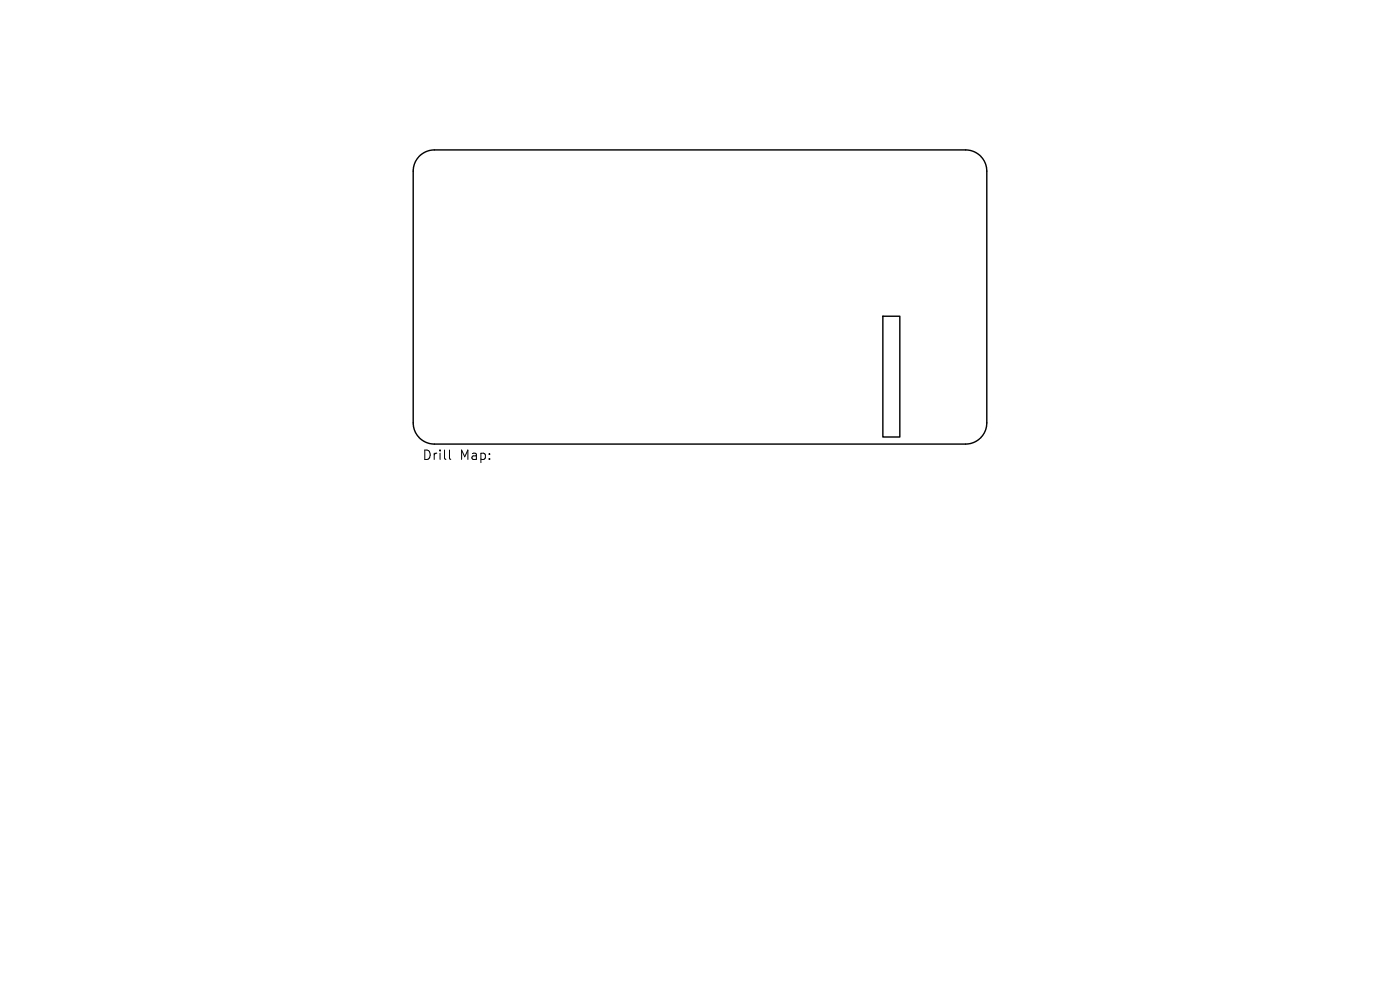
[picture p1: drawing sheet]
<svg xmlns="http://www.w3.org/2000/svg" width="297mm" height="210mm" viewBox="0 0 297 210" stroke-linecap="round" stroke-linejoin="round" font-family="sans-serif">
<defs><g id="words">
<g font-size="2.8">
<text x="89.5" y="97.9">Drill</text>
<text x="97.5" y="97.9">Map:</text>
</g>
</g></defs>
<path d="M89 33.1a4.5 4.5 0 0 1 3.2-1.3h112.6a4.5 4.5 0 0 1 4.5 4.5v53.4a4.5 4.5 0 0 1-4.5 4.5h-112.6a4.5 4.5 0 0 1-4.5-4.5v-53.4a4.5 4.5 0 0 1 1.3-3.2zM187.3 67.1h3.6v25.6h-3.6z" fill="none" stroke="#000" stroke-width=".3"/>
<path d="M95.4 95.5v1.7l.2 .3" fill="none" stroke="#000" stroke-width=".21"/>
<use href="#words"/>
</svg>
